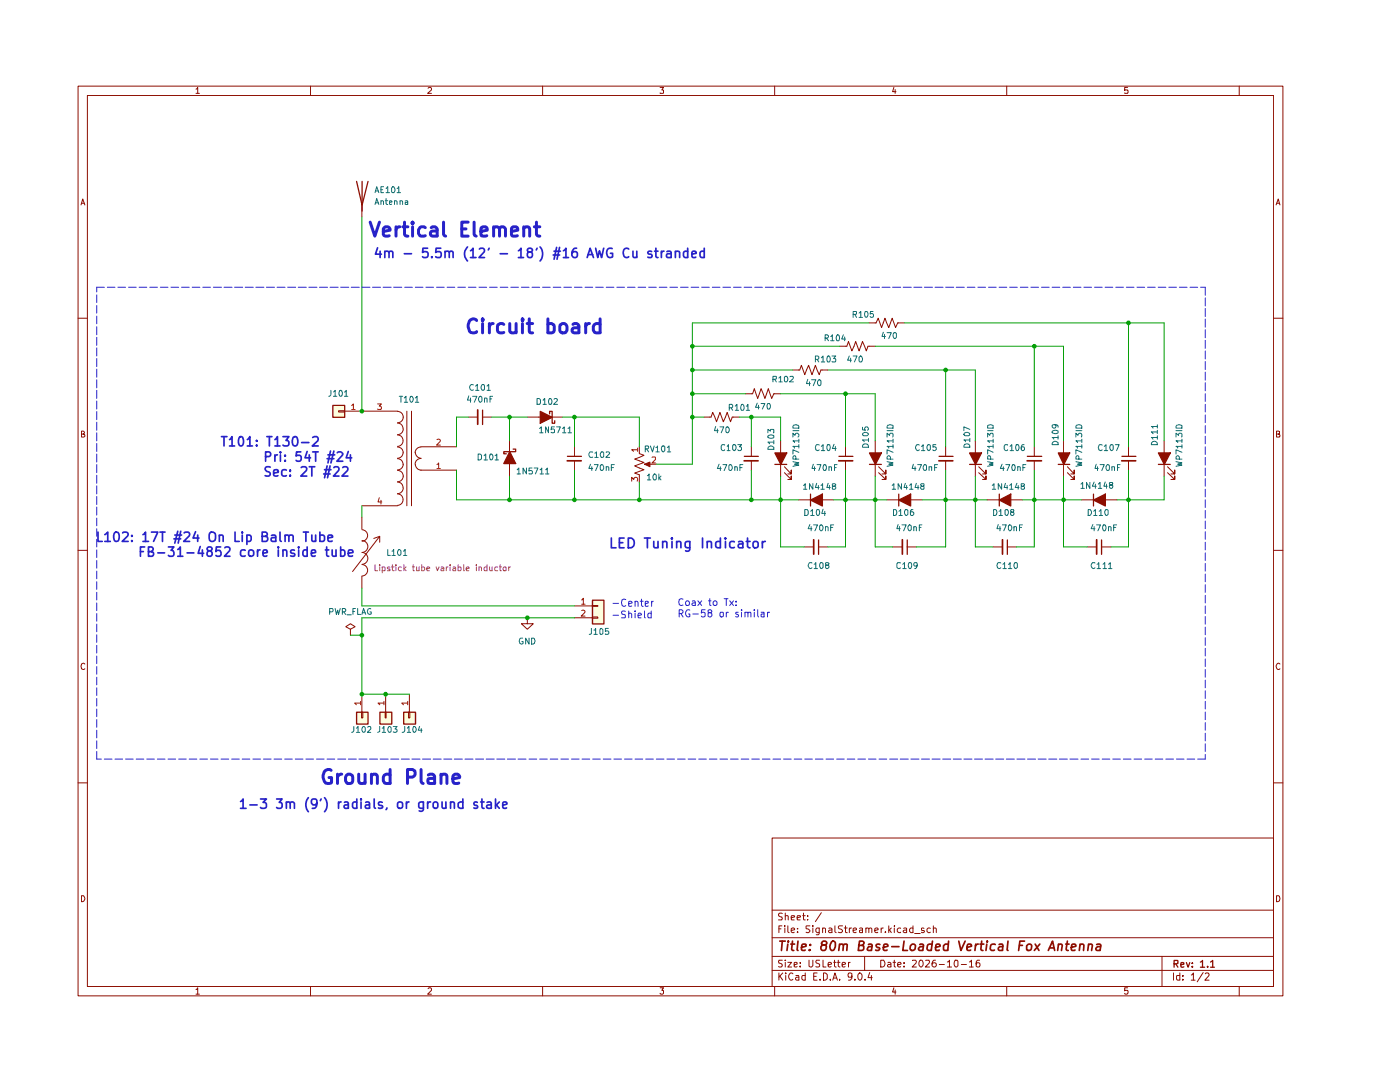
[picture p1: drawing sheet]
<svg xmlns="http://www.w3.org/2000/svg" width="279mm" height="216mm" viewBox="0 0 279 216" stroke-linecap="round" stroke-linejoin="round" font-family="sans-serif">
<g fill="none" stroke="#8d0e00" stroke-width=".2">
<path d="M15.6 17.2h240.4v181.5h-240.4zM17.4 19h236.8v177.8h-236.8zM39.1 17.8l.4-.4v1.2M39.1 18.6h.7M62 17.2v1.8M85.4 17.6l.2-.2h.3l.2 .2v.3l-.8 .7h.8M108.3 17.2v1.8M131.7 17.4h.7l-.3 .5 .3 .1v.5h-.7M154.6 17.2v1.8M178.4 17.4l-.3 .9h.7M178.6 17.9v.7M200.9 17.2v1.8"/>
<path d="M225 17.4h-.5v.6l.5-.1 .1 .2-.1 .5-.5-.1M247.3 17.2v1.8M16.2 40.9l.3-1.2 .4 1.2M16.3 40.6h.5M254.7 40.9l.4-1.2 .3 1.2M254.8 40.6h.6M15.6 63.5h1.8M254.2 63.5h1.8M16.3 86.6l.5-.1v-.4l-.5-.1v1.2h.5l.1-.3-.3-.3M254.8 86.6l.6-.1v-.4l-.6-.1v1.2h.6v-.3l-.2-.3M15.6 109.8h1.8M254.2 109.8h1.8"/>
<path d="M16.9 132.5l-.2-.2a.65 .65 0 0 0-.5 .7 .65 .65 0 0 0 .5 .6l.2-.2M255.4 132.5l-.2-.2a.65 .65 0 0 0-.5 .7 .65 .65 0 0 0 .5 .6l.2-.2M15.6 156.2h1.8M254.2 156.2h1.8M16.3 178.7h.4a.66 .66 0 0 1 .2 .8 .66 .66 0 0 1-.6 .4zM154.1 167.2h100.1v29.6h-100.1zM254.8 178.7h.4a.66 .66 0 0 1 .2 .8 .66 .66 0 0 1-.6 .4zM39.1 197.4l.4-.3v1.3M39.1 198.4h.7M62 196.8v1.9M85.4 197.3l.2-.2h.3l.2 .2v.3l-.8 .8h.8M108.3 196.8v1.9"/>
<path d="M131.7 197.1h.7l-.3 .5 .3 .1v.5l-.2 .2h-.3l-.2-.2M154.1 193.6h100.1M154.1 190.8h100.1M154.1 187.1h100.1M154.1 181.6h100.1M154.6 196.8v1.9M155.4 194.1v1.5M155.4 185.3h.5M155.6 194.7l.6 .9M156 184.7h-.6v1.4M156.1 191.6h-.7v.6a.49 .49 0 0 1 .6 .1 .49 .49 0 0 1 0 .6h-.6M156.1 182.3h-.7a.49 .49 0 0 0 .1 .5 .49 .49 0 0 0 .5 .2v.6h-.6"/>
<path d="M156.2 194.1l-.8 .9M156.6 184.7v.1M156.6 185.2v.9M156.7 191.6v.1M156.7 182.8l.5-.1 .1 .9M156.7 182.2v1.4M156.7 192v1M156.8 194.1v.2M156.8 194.6v1M157.2 192h.8l-.8 1h.8M157.2 184.7v1.2l.3 .2M157.9 185.7l.7-.2-.2-.3-.5 .1v.6l.3 .2 .3-.1"/>
<path d="M157.9 183.1l.7-.1-.1-.3h-.5l-.1 .2 .1 .7h.5M158.2 194.3a.55 .55 0 0 0-.7 0 .55 .55 0 0 0-.1 .7l.2 .3a.37 .37 0 0 0 .3 .3 .37 .37 0 0 0 .3-.2M158.5 192.5l.6-.1v-.3h-.6v.8h.6M158.8 194.6h.5l.1 1M159.1 183.1l.7-.1-.1-.3h-.5l-.1 .2 .1 .7h.5M159.2 185.9v.2M159.2 185.3h.1M159.4 195h-.4l-.3 .2 .3 .4 .4-.1M159.7 192.8v.2M159.7 192.1v.1M160.2 182.7h.5M160.4 182.2v1.2v.2h.3"/>
<path d="M160.7 194.6h-.5l-.2 .3v.4l.3 .3 .4-.1M160.7 194.1v1.5M161.2 183.5v.1M161.2 182.7v.2M161.5 191.6v1.2l.2 .2h.3l.2-.3v-1.1M161.6 184.7l-.7 .1v.5l.7 .4-.2 .4-.5-.1M162.2 184.7v.1M162.2 185.2v.9M162.4 194.8h.5M163.1 194.1h-.7v1.5h.7M163.5 185.2v1.1l-.2 .2h-.4M163.5 185.3l-.4-.1-.3 .2v.4l.3 .3 .4-.1"/>
<path d="M163.6 191.6h-.6l-.2 .3 .2 .3 .6 .2v.4l-.3 .2-.5-.1M163.7 195.4v.2M163.9 182.1l-1.2 1.8M164.2 185.3l.1-.1 .5 .1v.8M164.2 185.2v.9M164.3 191.6v1.4h.5M164.3 194.1h.4l.4 .4v.7l-.4 .4h-.4zM165.3 192.5l.6-.1v-.3l-.5-.1-.1 .2v.6l.1 .2 .5-.1M165.4 185.3l.4-.1 .2 .1v.8M165.7 195.4v.2M166 185.5l-.6 .3 .1 .3 .5-.1M166.2 195.6l.4-1.5 .5 1.5"/>
<path d="M166.4 192h.5M166.4 195.2h.6M166.5 191.6v1.2l.4 .2M166.6 184.7v1.2l.3 .2M167.1 192h.5M167.3 191.6v1.2l.3 .2M167.6 195.4v.2M168.1 192.5l.6-.1v-.3l-.5-.1-.1 .2v.6l.1 .2 .5-.1M168.1 184.7h-.6l-.2 .3 .1 .3 .5 .1 .2 .4-.2 .3-.6-.1M168.5 185.2h.6M168.7 184.7v1.3l.4 .1M169.3 192v1"/>
<path d="M169.5 185.2v.9M169.7 192l-.4 .3M169.9 185.2l-.4 .2M170 194.7l-.1 .3h-.6v-.8l.5-.1 .2 .2v.9l-.3 .4h-.4M170.3 185.7l.6-.2-.1-.3-.5 .1v.6l.2 .2 .4-.1M170.6 195.4v.2M171.5 194.1a.75 .75 0 0 1 .6 .8 .75 .75 0 0 1-.6 .7 .92 .92 0 0 1 0-1.5zM171.5 185.3h.6v.8M172.1 185.5l-.6 .2v.3h.6M172.6 190.8v2.8M172.6 195.4v.2M172.8 185.3l.2-.1 .4 .1v.8"/>
<path d="M172.8 185.2v.9M173.4 185.3l.3-.1 .3 .1v.8M173.6 194.1l-.4 1h.9M173.9 194.6v1M174.6 185.7l.7-.2-.2-.3-.5 .1v.6l.2 .2 .4-.1M175.8 191.6h.6a.76 .76 0 0 1 .2 .9 .76 .76 0 0 1-.8 .5zM175.9 185.2v.9M176.3 185.2l-.4 .2M176.7 185.9v.2M177.2 192.1l.3-.1 .3 .2v.8M177.4 184.7v1.4M177.5 185.6l.4 .5"/>
<path d="M177.8 192.4l-.7 .2 .2 .4 .5-.1M177.9 185.2l-.5 .5M178.2 192h.5M178.4 197.1l-.3 .9h.7M178.5 191.6v1.3l.2 .1M178.5 184.7v.1M178.5 185.2v.9M178.6 197.5v.9M179.2 192.5l.6-.1-.1-.4-.5 .2v.6l.2 .2 .3-.1M179.7 185.3a.45 .45 0 0 0-.6 .1v.4a.45 .45 0 0 0 .6 .2M180.3 185.3h.6v.8M180.4 192.8v.2"/>
<path d="M180.4 192.1v.1M180.9 185.5l-.6 .3v.1l.2 .2 .4-.1M182.1 191.7l.6-.1 .2 .3-.9 1.1h.9M182.2 185.3l-.4-.1-.3 .2v.4l.3 .3 .4-.1M182.2 184.7v1.4M182.5 186.3h1.1M183.6 191.7v-.1a.68 .68 0 0 1 .7 .6 .68 .68 0 0 1-.6 .8 .89 .89 0 0 1-.1-1.3zM184.4 185.3h-.5v.3l.5 .1 .1 .2-.3 .2-.3-.1M184.7 191.7l.7-.1 .1 .3-.8 1.1h.8M185.7 185.3l-.4-.1-.3 .2v.4l.3 .3 .4-.1M186.3 185.3l.1-.1 .5 .1v.8M186.3 184.7v1.4"/>
<path d="M186.7 191.6a.57 .57 0 0 0-.7 .6v.5l.2 .2 .4 .1 .3-.3v-.3l-.3-.3-.5 .1-.1 .2M187.5 192.4h1M189.1 191.9h.1l.3-.3v1.4M189.1 193h.8M190.6 191.6h.4l.2 .3v.8l-.3 .3a.78 .78 0 0 1-.6-.6 .78 .78 0 0 1 .3-.8zM191.9 192.4h1M193.5 191.9h.1l.3-.3v1.4M193.5 193h.7M195.5 191.6h-.4l-.3 .3v.9l.3 .2 .4-.1v-.7l-.4-.1-.3 .1v.2M200.9 196.8v1.9M225 197.1h-.5v.6l.5-.1 .1 .2-.1 .5-.4 .1-.1-.2M231.9 190.8v6"/>
<path d="M234.2 194.1v1.5M235.5 194.6h-.6l-.1 .3 .1 .6h.6M235.5 194.1v1.5M236.1 195.4v.2M236.1 194.6v.2M237.7 194.6l.5-.5v1.5M237.7 195.6h.8M240.1 194.1l-1.2 1.8M240.5 194.3l.2-.2h.3l.2 .1 .1 .4-.8 1h.8M247.3 196.8v1.9"/>
</g>
<path d="M234.3 192.3l.8-.1v-.5l-.8-.1v1.4M234.7 192.3l.4 .7M235.7 192.5l.6-.1v-.2h-.6v.7h.6M236.8 192.1l.3 .9 .3-.9M238 192.8v.2M238 192.2h.1M239.6 192l.4-.4v1.4M239.6 193h.8M241 192.8v.2M241.6 192l.4-.4v1.4M241.6 193h.8" fill="none" stroke="#8d0e00" stroke-width=".25"/>
<g fill="none" stroke="#8d0e00" stroke-width=".34">
<path d="M155.6 187.8h1.1M156.1 187.8l-.1 1.9M157.2 188.4l-.1 1.3M157.3 187.8v.2M157.8 188.4h.8M158.2 187.8l-.2 1.6 .1 .2 .3 .1M159.3 187.8l-.2 1.6 .2 .3M159.9 189.1l1-.3v-.3l-.6-.1-.3 .2v1h.7M161.6 189.5l.1 .1h-.2l.1-.1-.1 .2M161.7 188.5v.1M164.3 188.6l-.4-.4a.56 .56 0 0 1 .6-.4 .56 .56 0 0 1 .5 .4l-.2 .3a1.08 1.08 0 0 0-1 .4l.1 .6 .6 .2 .3-.2 .1-.6-.3-.3M165.9 188l.3-.2 .4 .2a1.32 1.32 0 0 1-.4 1.7h-.3a1.15 1.15 0 0 1 0-1.7z"/>
<path d="M167.6 188.6l.2-.2 .4 .1v1.2M167.6 188.4l-.2 1.3M168.3 188.6l.3-.2 .5 .1-.1 1.2M171.4 188.6h.8l.3-.5-.1-.1-.3-.2h-.6l-.2 1.9h.7l.3-.2 .1-.7-.4-.2M173.3 188.5h.7l-.1 1.2M174 188.8l-.6 .1-.3 .5 .2 .3 .6-.1M175.6 188.5a.48 .48 0 0 0-.8 .2 .6 .6 0 0 0 .7 .4l.1 .2-.2 .3h-.6M176.3 189.1l.9-.3-.1-.3h-.7l-.1 .9 .2 .3 .5-.1M178 188.9h1.4M180.4 187.8l-.2 1.9h.9M181.7 188.7l.4-.3 .4 .1 .2 .2-.2 .8-.3 .2-.4-.1-.2-.3zM183.6 188.5l.5-.1 .2 .2-.2 1.1"/>
<path d="M184.2 188.8l-.6 .1-.3 .3 .1 .4 .2 .1 .5-.1M186 188.5l-.5-.1-.4 .3v.8l.2 .2 .5-.1M186.1 187.8l-.3 1.9M186.7 189.1l.9-.3-.1-.3h-.6l-.2 .9 .2 .3 .6-.1M189.2 188.5a.65 .65 0 0 0-.9 .2v.8a.64 .64 0 0 0 .8 .1M189.3 187.8l-.2 1.9M191.3 187.8l.5 1.9 .8-1.9M193 189.1l.9-.3-.1-.3h-.7l-.1 .9 .2 .3 .5-.1M194.7 188.4l-.1 1.3M195.2 188.4l-.6 .3M195.6 188.4h.7M195.9 187.8l-.2 1.6 .1 .2 .4 .1"/>
<path d="M196.9 188.4l-.1 1.3M197 187.8v.2M198.6 188.5l-.5-.1-.4 .3v.8l.3 .2 .5-.1M199.4 188.5h.7v1.2M200.2 188.8l-.9 .3a.36 .36 0 0 0 .2 .6l.6-.1M201.2 187.8l-.2 1.6 .2 .3M203.5 188.6h.5M204.5 187.8h-1l-.2 1.9M204.9 188.7l.4-.3 .4 .1 .2 .2-.1 .6a.56 .56 0 0 1-.9 .2zM206.6 188.4l.7 1.3M207.5 188.4l-1.1 1.3M209.2 189.7l.9-1.9 .4 1.9"/>
<path d="M209.5 189.1h.8M211.2 188.6l.3-.2 .4 .1-.1 1.2M211.2 188.4l-.1 1.3M212.7 188.4h.7M213 187.8l-.2 1.6 .1 .2 .3 .1M213.8 189.1l.9-.3-.1-.3h-.6l-.2 .9 .2 .3 .5-.1M215.6 188.6l.2-.2 .4 .1v1.2M215.6 188.4l-.2 1.3M217.3 188.6l.2-.2 .4 .1-.1 1.2M217.3 188.4l-.2 1.3M218.9 188.5h.7l-.1 1.2M219.6 188.8l-.6 .1-.3 .3 .1 .4 .1 .1 .6-.1"/>
</g>
<g fill="#fdfec9">
<path d="M80.5 142.1h2.4v2.3h-2.4z"/>
<path d="M71.1 142.1h2.3v2.3h-2.3z"/>
<path d="M75.8 142.1h2.3v2.3h-2.3z"/>
<path d="M66.4 80.9h2.3v2.3h-2.3z"/>
<path d="M118.2 119.7h2.3v4.8h-2.3z"/>
</g>
<path d="M161.8 98.6v2.4" fill="none" stroke="#8d0e00" stroke-width=".25"/>
<path d="M161.8 99.8l2.3-1.2v2.4z" fill="#8d0e00"/>
<path d="M148.5 91.1h2.8M154.6 92.7h2.4M161.8 99.8l2.3-1.2v2.4z" fill="none" stroke="#8d0e00" stroke-width=".25"/>
<path d="M140.5 83.2h1.4l.3-.9 .8 1.9 .7-1.9 .7 1.9 .7-1.9 .7 1.9 .3-1h1.5M149.9 89.2v1.8M149.9 91.9v1.9M155.8 90.3v2.3M156.5 94.3l1.4 1.4v-.7v.7h-.7M156.5 93.1l1.4 1.5v-.8v.8h-.7M159.3 99.7h7.1" fill="none" stroke="#8d0e00" stroke-width=".2"/>
<path d="M148.5 91.9h2.8" fill="none" stroke="#8d0e00" stroke-width=".34"/>
<path d="M154.6 90.4h2.4l-1.2 2.3z" fill="#8d0e00"/>
<path d="M154.6 90.4h2.4l-1.2 2.3zM167.4 91.1h2.8M211.2 92.7h2.3" fill="none" stroke="#8d0e00" stroke-width=".25"/>
<path d="M155.8 88v2.3M155.8 92.6v2.4M168.7 89.2v1.8M168.7 91.9v1.9M212.3 90.3v2.3M213 94.3l1.4 1.4v-.7v.7h-.7M213 93.1l1.4 1.5v-.8v.8h-.7" fill="none" stroke="#8d0e00" stroke-width=".2"/>
<path d="M167.4 91.9h2.8" fill="none" stroke="#8d0e00" stroke-width=".34"/>
<path d="M211.2 90.4h2.3l-1.2 2.3z" fill="#8d0e00"/>
<path d="M211.2 90.4h2.3l-1.2 2.3zM218.2 98.6v2.4" fill="none" stroke="#8d0e00" stroke-width=".25"/>
<path d="M212.3 88v2.3M212.3 92.6v2.4" fill="none" stroke="#8d0e00" stroke-width=".2"/>
<path d="M218.2 99.8l2.4-1.2v2.4z" fill="#8d0e00"/>
<path d="M179.4 98.6v2.4M218.2 99.8l2.4-1.2v2.4z" fill="none" stroke="#8d0e00" stroke-width=".25"/>
<path d="M215.8 99.7h7.1" fill="none" stroke="#8d0e00" stroke-width=".2"/>
<path d="M179.4 99.8l2.3-1.2v2.4z" fill="#8d0e00"/>
<path d="M179.4 99.8l2.3-1.2v2.4zM187.4 91.1h2.8M193.5 92.7h2.4M205 91.1h2.9" fill="none" stroke="#8d0e00" stroke-width=".25"/>
<path d="M177 99.7h7.1M188.7 89.2v1.8M188.7 91.9v1.9M194.6 90.3v2.3M195.3 94.3l1.5 1.4v-.7v.7h-.7M195.3 93.1l1.5 1.5v-.8v.8h-.7M206.4 89.2v1.8M206.4 91.9v1.9" fill="none" stroke="#8d0e00" stroke-width=".2"/>
<path d="M187.4 91.9h2.8M205 91.9h2.9" fill="none" stroke="#8d0e00" stroke-width=".34"/>
<path d="M193.5 90.4h2.4l-1.2 2.3z" fill="#8d0e00"/>
<path d="M173.5 92.7h2.4M193.5 90.4h2.4l-1.2 2.3z" fill="none" stroke="#8d0e00" stroke-width=".25"/>
<path d="M174.7 90.3v2.3M175.3 94.3l1.5 1.4v-.7v.7h-.8M175.3 93.1l1.5 1.5v-.8v.8h-.8M194.6 88v2.3M194.6 92.6v2.4" fill="none" stroke="#8d0e00" stroke-width=".2"/>
<path d="M173.5 90.4h2.4l-1.2 2.3z" fill="#8d0e00"/>
<path d="M173.5 90.4h2.4l-1.2 2.3zM199.4 98.6v2.4" fill="none" stroke="#8d0e00" stroke-width=".25"/>
<path d="M174.7 88v2.3M174.7 92.6v2.4" fill="none" stroke="#8d0e00" stroke-width=".2"/>
<path d="M199.4 99.8l2.3-1.2v2.4z" fill="#8d0e00"/>
<path d="M71.2 36.2l1.1 4.7 1.1-4.7M72.3 36.2v5.9M66.4 80.9h2.4v2.4h-2.4zM96.3 81.8v2.9M102.4 89.6h.5v.5h-2.4v.5h.5M113.2 91.1h2.8M199.4 99.8l2.3-1.2v2.4zM223.9 91.1h2.8M71.2 142.1h2.2v2.4h-2.2zM75.8 142.1h2.4v2.4h-2.4zM80.6 142.1h2.3v2.4h-2.3z" fill="none" stroke="#8d0e00" stroke-width=".25"/>
<g fill="none" stroke="#8d0e00" stroke-width=".2">
<path d="M72.2 40.9v2.4M148.8 78.6h1.4l.3-1 .7 1.9 .7-1.9 .8 1.9 .6-1.9 .7 1.9 .4-.9h1.4M158.2 73.8h1.4l.3-.9 .7 1.9 .8-1.9 .7 1.9 .6-1.9 .8 1.9 .3-1h1.4M167.6 69.1h1.4l.3-.9 .7 1.8 .8-1.8 .6 1.8 .7-1.8 .8 1.8 .3-.9h1.5M67.6 82h1.1v.2h-1.1zM68.7 82h10.6M79.3 82.1a1.14 1.14 0 0 1 1.2 1.2M79.3 93.9a1.14 1.14 0 0 1 1.2 1.1M79.3 84.4a1.1 1.1 0 0 1 1.1 1.1M79.3 96.2a1.1 1.1 0 0 1 1.1 1.1M79.3 98.6a1.1 1.1 0 0 1 1.1 1.1M79.3 89.2a1.14 1.14 0 0 1 1.2 1.2"/>
<path d="M79.3 91.5a1.1 1.1 0 0 1 1.1 1.2M80.4 88a1.1 1.1 0 0 1-1.1 1.1M80.4 90.3a1.1 1.1 0 0 1-1.1 1.1M80.4 99.7a1.1 1.1 0 0 1-1.1 1.1M80.5 85.6a1.2 1.2 0 0 1-1.2 1.2 1.1 1.1 0 0 1 1.1 1.1M80.5 83.2a1.14 1.14 0 0 1-1.2 1.2M80.5 92.6a1.14 1.14 0 0 1-1.2 1.2M80.5 95a1.14 1.14 0 0 1-1.2 1.1M80.5 97.4a1.14 1.14 0 0 1-1.2 1.1M81.2 82v18.9M82.1 82v18.9M82.9 90.3a1.19 1.19 0 0 0 1.2 1.1"/>
<path d="M82.9 92.7a1.19 1.19 0 0 0 1.2 1.1M84 89.2a1.14 1.14 0 0 0-1.2 1.1M84 91.5a1.14 1.14 0 0 0-1.2 1.1M84 89.2h7.1M84 93.8h7.1M93.5 83.2h1.8M96.3 83.2h1.8M114.6 89.2v1.8M114.6 91.9v1.9M197 99.7h7M225.2 89.2v1.8M225.2 91.9v1.9"/>
<path d="M72.2 100.9h7.1M72.2 103.2v2.4M72.3 112.6a1.15 1.15 0 0 1 1.1 1.2 1.15 1.15 0 0 1-1.1 1.1l-.1 2.4M72.3 107.9a1.19 1.19 0 0 1 1.1 1.2 1.19 1.19 0 0 1-1.1 1.1M72.3 110.2a1.19 1.19 0 0 1 1.1 1.2 1.19 1.19 0 0 1-1.1 1.2M72.3 105.7a1.15 1.15 0 0 1 1.1 1.1 1.15 1.15 0 0 1-1.1 1.2M75.8 108.2v-1.2l-5.4 7M75.8 107l-1.2 .4M69.9 125.6l1-.5-1-.6-.9 .6 .9 .5v1.1M69.9 126.7h.1M72.2 138.5v3.6M77 138.5v3.6"/>
<path d="M81.7 138.5v3.6M72.1 142.1h.3v1.2h-.3zM76.9 142.1h.1v1.2h-.1zM81.5 142.1h.3v1.2h-.3z"/>
</g>
<path d="M95.3 81.8v2.9M113.2 91.9h2.8M223.9 91.9h2.8" fill="none" stroke="#8d0e00" stroke-width=".34"/>
<g fill="none" stroke="#af1500" stroke-width=".2">
<path d="M70.2 80.9l.3-.3v1.1M70.2 81.7h.7M75.4 80.6h.7l-.4 .4 .3 .1v.6l-.6-.1M75.7 99.3l-.3 .9h.8M76 99.8v.8M87.2 87.7l.4-.1 .3 .4-.8 .8h.8M87.2 92.7l.3-.3v1.1M87.2 93.5h.7M72 140v.6M76.6 140v.6M81.4 140v.6M72 140.3h-1.2l.3 .3"/>
<path d="M76.6 140.3h-1.2l.4 .3M81.4 140.3h-1.2l.3 .3"/>
</g>
<path d="M101.7 90.1l1.2 2.4h-2.4z" fill="#8d0e00"/>
<path d="M101.7 90.1l1.2 2.4h-2.4zM109.7 82.6v-.5h.5v2.4h.5v-.6" fill="none" stroke="#8d0e00" stroke-width=".25"/>
<path d="M101.7 88v7M105.2 123.3v1.2h1.2l-1.2 1.1-1.1-1.1h1.1M105.2 123.3h.1" fill="none" stroke="#8d0e00" stroke-width=".2"/>
<path d="M107.8 82.1l2.4 1.2-2.4 1.2z" fill="#8d0e00"/>
<path d="M107.8 82.1l2.4 1.2-2.4 1.2zM118.2 119.8h2.3v4.7h-2.3z" fill="none" stroke="#8d0e00" stroke-width=".25"/>
<path d="M105.2 83.2h7.1M127.6 90.3v.2l.9 .3-1.8 .8 1.8 .7-1.8 .7 1.8 .7-1.8 .7 .9 .3v.3M114.6 120.9h3.6M114.6 123.3h3.6M118.2 120.8h1.1v.2h-1.1zM118.2 123.1h1.1v.3h-1.1z" fill="none" stroke="#8d0e00" stroke-width=".2"/>
<path d="M116.1 119.7l.3-.3v1.2M116.1 121.8h.4l.3 .3-.8 .8h.8M116.1 120.6h.7" fill="none" stroke="#af1500" stroke-width=".2"/>
<path d="M128.6 92.6l1.1-.4v.9z" fill="#8d0e00"/>
<g fill="none" stroke="#8d0e00" stroke-width=".2">
<path d="M173.5 64.4h1.3l.5-.9 .6 1.9 .7-1.9 .8 1.9 .7-1.9 .6 1.9 .5-1h1.3M127.6 89.2v1.1M127.6 95v1.2M128.6 92.6l1.1-.4v.9zM128.9 92.6h2.2M232.3 90.3v2.3M233 94.3l1.4 1.4v-.7v.7h-.7M233 93.1l1.4 1.5v-.8v.8h-.7M160.5 109.1h1.9M163.3 109.1h1.9M178.1 109.1h2M181 109.1h1.9"/>
<path d="M217 109.1h1.9M219.8 109.1h1.9"/>
</g>
<path d="M126.1 96v-.8l.4 .5 .1-.4 .1-.1 .5 .1v.7M127.3 89.7h-1.2l.3 .4M127.3 89.4v.7M130.1 91.3h.7v.4l-.7 .7h.7" fill="none" stroke="#af1500" stroke-width=".2"/>
<path d="M231.2 92.7h2.4M163.4 107.7v2.9M181.1 107.7v2.9M219.8 107.7v2.9" fill="none" stroke="#8d0e00" stroke-width=".25"/>
<path d="M162.4 107.7v2.9M180.1 107.7v2.9M218.9 107.7v2.9" fill="none" stroke="#8d0e00" stroke-width=".34"/>
<path d="M231.2 90.4h2.4l-1.2 2.3z" fill="#8d0e00"/>
<path d="M231.2 90.4h2.4l-1.2 2.3zM201 107.7v2.9" fill="none" stroke="#8d0e00" stroke-width=".25"/>
<path d="M232.3 88v2.3M232.3 92.6v2.4M198.2 109.1h1.9M201 109.1h1.9" fill="none" stroke="#8d0e00" stroke-width=".2"/>
<path d="M200.1 107.7v2.9" fill="none" stroke="#8d0e00" stroke-width=".34"/>
<g fill="none" stroke="#019d04" stroke-width=".2">
<path d="M72.2 43.3v38.7M138.2 78.6h10.6M138.2 73.8h20M138.2 69.1h29.4M155.8 78.6h18.9v9.4M165.2 73.8h29.4v14.2M168.7 78.6v10.6M173.5 64.4h-35.3v28.2h-7.1M174.7 69.1h37.6v18.9M180.5 64.4h51.8v23.6M188.7 73.8v15.4M206.4 69.1v20.1"/>
<path d="M225.2 64.4v24.8M91.1 93.8v5.9h68.2M93.5 83.2h-2.4v6M98.1 83.2h7.1M101.7 83.2v4.8M101.7 95v4.7M112.3 83.2h15.3v6M114.6 83.2v6M114.6 93.8v5.9M127.6 96.2v3.5M138.2 83.2h2.3M147.6 83.2h8.2v4.8"/>
<path d="M149.9 83.2v6M149.9 93.8v5.9M155.8 95v14.1h4.7M166.4 99.7h10.6M168.7 93.8v15.3h-3.5M174.7 95v14.1h3.4M184.1 99.7h12.9M188.7 93.8v15.3h-5.8M194.6 95v14.1h3.6M204 99.7h11.8M206.4 93.8v15.3h-3.5M212.3 95v14.1h4.7"/>
<path d="M225.2 93.8v15.3h-3.5M232.3 95v4.7h-9.4M72.2 117.3v3.6h42.4M72.2 100.9v2.3M69.9 126.7h2.3M114.6 123.3h-42.4v15.2h9.5"/>
</g>
<g fill="none" stroke="#2722c9" stroke-width=".2">
<path d="M19.3 58.8v1.6M20.8 57.3h-1.5v1M21.4 57.3h1.5M23.5 57.3h1.6M25.7 57.3h1.5M27.8 57.3h1.5M29.9 57.3h1.5M32 57.3h1.5M34.1 57.3h1.5M36.2 57.3h1.6M38.4 57.3h1.5M40.5 57.3h1.5"/>
<path d="M42.6 57.3h1.6M44.7 57.3h1.6M46.8 57.3h1.6M48.9 57.3h1.6M51.1 57.3h1.6M53.2 57.3h1.6M55.3 57.3h1.6M57.4 57.3h1.6M59.5 57.3h1.6M61.6 57.3h1.6M63.8 57.3h1.6M65.9 57.3h1.6"/>
<path d="M68 57.3h1.6M70.1 57.3h1.6M72.2 57.3h1.6M74.3 57.3h1.6M76.5 57.3h1.6M78.6 57.3h1.6M80.8 57.3h1.5M82.9 57.3h1.5M85 57.3h1.5M87.1 57.3h1.5M89.2 57.3h1.6M91.4 57.3h1.5"/>
<path d="M93.5 57.3h1.5M95.6 57.3h1.5M97.7 57.3h1.5M99.8 57.3h1.5M101.9 57.3h1.6M104.1 57.3h1.5M106.2 57.3h1.5M108.3 57.3h1.5M110.4 57.3h1.5M112.5 57.3h1.5M114.6 57.3h1.6M116.8 57.3h1.5"/>
<path d="M118.9 57.3h1.5M121 57.3h1.5M123.1 57.3h1.5M125.2 57.3h1.5M127.3 57.3h1.6M129.5 57.3h1.5M131.6 57.3h1.5M133.7 57.3h1.5M135.8 57.3h1.5M137.9 57.3h1.5M140 57.3h1.6M142.2 57.3h1.5"/>
<path d="M144.3 57.3h1.5M146.4 57.3h1.5M148.5 57.3h1.5M150.6 57.3h1.5M152.7 57.3h1.6M154.9 57.3h1.6M157 57.3h1.6M159.1 57.3h1.6M161.2 57.3h1.6M163.3 57.3h1.6M165.4 57.3h1.6M167.6 57.3h1.6"/>
<path d="M169.7 57.3h1.6M171.8 57.3h1.6M173.9 57.3h1.6M176 57.3h1.6M178.1 57.3h1.6M180.3 57.3h1.6M182.4 57.3h1.6M184.5 57.3h1.6M186.6 57.3h1.6M188.7 57.3h1.6M190.8 57.3h1.6M193 57.3h1.6"/>
<path d="M195.2 57.3h1.5M197.3 57.3h1.5M199.4 57.3h1.5M201.5 57.3h1.5M203.6 57.3h1.5M205.7 57.3h1.6M207.9 57.3h1.5M210 57.3h1.5M212.1 57.3h1.5M214.2 57.3h1.5M216.3 57.3h1.5M218.4 57.3h1.6"/>
<path d="M220.6 57.3h1.5M222.7 57.3h1.5M224.8 57.3h1.5M226.9 57.3h1.5M229 57.3h1.5M231.1 57.3h1.6M233.3 57.3h1.5M235.4 57.3h1.5M237.5 57.3h1.5M239.6 57.3h.9v1.6M240.5 59.4v1.6M19.3 61v1.5"/>
<path d="M19.3 63.1v1.5M19.3 65.2v1.6M19.3 67.3v1.6M19.3 69.4v1.6M19.3 71.5v1.7M19.3 73.7v1.6M19.3 75.8v1.6M19.3 77.9v1.6M240.5 61.6v1.6M240.5 63.7v1.6M240.5 65.8v1.6M240.5 67.9v1.6"/>
<path d="M240.5 70v1.6M240.5 72.1v1.6M240.5 74.3v1.6M240.5 76.4v1.6M240.5 78.6v1.5M19.3 80v1.6M19.3 82.1v1.6M19.3 84.2v1.7M19.3 86.4v1.6M19.3 88.5v1.6M19.3 90.6v1.6M19.3 92.7v1.6"/>
<path d="M19.3 94.8v1.6M19.3 96.9v1.7M19.3 99.1v1.6M240.5 80.7v1.5M240.5 82.8v1.5M240.5 84.9v1.5M240.5 87v1.6M240.5 89.2v1.5M240.5 91.3v1.5M240.5 93.4v1.5M240.5 95.5v1.5M240.5 97.6v1.5"/>
<path d="M240.5 99.7v1.6M19.3 101.2v1.6M19.3 103.4v1.5M19.3 105.5v1.5M19.3 107.6v1.5M19.3 109.7v1.6M19.3 111.8v1.6M19.3 114v1.5M19.3 116.1v1.5M19.3 118.2v1.5M124.9 119.6l-.4-.1a.77 .77 0 0 0-.5 .8 .77 .77 0 0 0 .6 .7l.3-.2M126.7 120v1"/>
<path d="M127.8 120h.6M128 119.5v1.2l.2 .3h.2M130 120v1M130.4 120l-.4 .1v.2M136.3 119.5h-.4l-.3 .1-.1 .5 .1 .5 .3 .2 .4-.1M138.2 120h.5l.1 .8M139.3 119.9l.7 .9M140 119.9l-.7 .9M141.4 119.9h.5M141.6 119.5v1.2l.3 .1M144.5 119.5h.8M144.9 119.5v1.3"/>
<path d="M145.6 119.9l.8 .9M146.4 119.9l-.8 .9M146.9 120v.1M240.5 101.9v1.5M240.5 104v1.5M240.5 106.1v1.5M240.5 108.2v1.5M240.5 110.3v1.5M240.5 112.4v1.6M240.5 114.6v1.5M240.5 116.7v1.5M240.5 118.8v1.5"/>
<path d="M19.3 120.3v1.5M19.3 122.4v1.6M19.3 124.5v1.6M19.3 126.7v1.5M19.3 128.8v1.5M19.3 130.9v1.5M19.3 133v1.5M19.3 135.1v1.6M19.3 137.2v1.6M19.3 139.4v1.5M122.3 122.8h1.1M122.3 120.4h1.1"/>
<path d="M124.8 122l-.5-.1-.3 .3 .1 .3 .7 .3v.4l-.8 .1M125.5 122.5v-.1a.36 .36 0 0 1 .6 .2v.7M125.5 120.5l.7-.2-.1-.2h-.6v.8h.6M125.5 121.9v1.4M126.7 121.9v.1M126.7 120.1a.36 .36 0 0 1 .6 .1v.8M126.7 122.3v1M127.3 122.9l.7-.2-.1-.3-.4-.1-.2 .3 .1 .7h.5M128.6 121.9v1.2l.2 .2M128.8 120.5l.6-.2v-.2h-.6v.8h.6M130 121.9v1.4h-.6v-.9h.6M135.6 122.4h.5l.2-.2v-.3l-.2-.2h-.5v1.4"/>
<path d="M135.9 122.4l.4 .7M136.8 120.1l.3-.2h.2l.3 .2-.1 .6h-.6zM137.7 121.8a.66 .66 0 0 0-.9 .6 .66 .66 0 0 0 .9 .6v-.5h-.3M138.3 122.5h1.1M138.8 120.2l-.7 .3 .2 .3 .5-.1M140.7 121.7h-.7v.6l.1-.1 .5 .1 .1 .6-.2 .2h-.4l-.1-.2M141.6 122.3l-.3-.1v-.4l.5-.1 .3 .2-.1 .3-.7 .2v.5l.3 .2h.2l.3-.2v-.4l-.3-.2M142.3 120.1l.3-.2h.2l.3 .2-.1 .6h-.6zM143.8 122.2l.6 .1v.6l-.3 .2-.3-.1-.1-.1zM144.9 122.2v.9M145.4 122.2h-.3l-.2 .2M146.9 120.7v.1"/>
<path d="M147.3 122.2h-.4l-.1 .1 .5 .4v.3h-.5M148 121.7v.1M148 122.2v.9M148.7 122.3l.5-.1 .1 .9M148.7 122.2v.9M149.3 122.3l.1-.1h.4l.1 .9M150.5 121.7v.1M150.5 122.2v.9M151.2 121.7v1.2l.2 .2M151.9 122.2h.6v.9M152.5 122.5l-.6 .1v.4h.6M153.2 122.2v.9"/>
<path d="M153.6 122.2h-.3l-.1 .2M240.5 120.9v1.5M240.5 123v1.5M240.5 125.1v1.6M240.5 127.3v1.5M240.5 129.4v1.5M240.5 131.5v1.5M240.5 133.6v1.5M240.5 135.7v1.5M240.5 137.8v1.6M240.5 140v1.5M19.3 149.9v1.6h.9"/>
<path d="M19.3 141.5v1.5M19.3 143.6v1.5M19.3 145.7v1.5M19.3 147.8v1.6M20.8 151.5h1.6M22.9 151.5h1.6M25.1 151.5h1.5M27.2 151.5h1.5M29.3 151.5h1.5M31.4 151.5h1.5M33.5 151.5h1.6M35.6 151.5h1.6"/>
<path d="M37.8 151.5h1.5M39.9 151.5h1.5M42 151.5h1.5M44.1 151.5h1.5M46.2 151.5h1.6M48.3 151.5h1.6M50.5 151.5h1.5M52.6 151.5h1.5M54.7 151.5h1.5M56.8 151.5h1.5M58.9 151.5h1.6M61 151.5h1.6"/>
<path d="M63.2 151.5h1.5M65.3 151.5h1.5M67.4 151.5h1.6M69.5 151.5h1.6M71.6 151.5h1.6M73.7 151.5h1.7M75.9 151.5h1.6M78 151.5h1.6M80.1 151.5h1.6M82.2 151.5h1.6M84.3 151.5h1.6M86.4 151.5h1.7"/>
<path d="M88.6 151.5h1.6M90.7 151.5h1.6M92.8 151.5h1.6M94.9 151.5h1.6M97 151.5h1.6M99.1 151.5h1.7M101.3 151.5h1.6M103.4 151.5h1.6M105.6 151.5h1.5M107.7 151.5h1.5M109.8 151.5h1.5M111.9 151.5h1.6"/>
<path d="M114 151.5h1.6M116.2 151.5h1.5M118.3 151.5h1.5M120.4 151.5h1.5M122.5 151.5h1.5M124.6 151.5h1.6M126.7 151.5h1.6M128.9 151.5h1.5M131 151.5h1.5M133.1 151.5h1.5M135.2 151.5h1.5M137.3 151.5h1.6"/>
<path d="M139.4 151.5h1.6M141.6 151.5h1.5M143.7 151.5h1.5M145.8 151.5h1.5M147.9 151.5h1.5M150 151.5h1.6M152.1 151.5h1.6M154.3 151.5h1.5M156.4 151.5h1.5M158.5 151.5h1.5M160.6 151.5h1.5M162.7 151.5h1.6"/>
<path d="M164.8 151.5h1.6M167 151.5h1.5M169.1 151.5h1.5M171.2 151.5h1.5M173.3 151.5h1.5M175.4 151.5h1.6M177.5 151.5h1.7M179.7 151.5h1.6M181.8 151.5h1.6M183.9 151.5h1.6M186 151.5h1.6M188.1 151.5h1.6"/>
<path d="M190.2 151.5h1.7M192.4 151.5h1.6M194.5 151.5h1.6M196.6 151.5h1.6M198.7 151.5h1.6M200.8 151.5h1.6M202.9 151.5h1.7M205.1 151.5h1.6M207.2 151.5h1.6M209.3 151.5h1.6M211.4 151.5h1.6M213.5 151.5h1.6"/>
<path d="M215.7 151.5h1.6M217.8 151.5h1.6M220 151.5h1.5M222.1 151.5h1.5M224.2 151.5h1.5M226.3 151.5h1.5M228.4 151.5h1.6M230.5 151.5h1.6M232.7 151.5h1.5M234.8 151.5h1.5M236.9 151.5h1.5M240.5 142.1v1.5"/>
<path d="M240.5 144.2v1.5M240.5 146.3v1.5M240.5 148.4v1.5M240.5 150.5v1h-1.5"/>
</g>
<g fill="none" stroke="#2722c9" stroke-width=".34">
<path d="M75.4 49.4l-.5 1.3h1.2M75.9 50.1v1.3M76.8 50.3a.51 .51 0 0 1 .8 .1v1M76.8 50.1v1.3M77.6 50.4l.3-.3 .4 .1 .1 1.2M80.7 50.6h1.4M85.3 49.5h-.9l-.1 .9 .3-.2 .7 .1 .1 .2-.1 .7-.3 .2h-.4l-.3-.2M86.2 51.2v.2M88 49.5h-1v.9l.3-.2 .6 .1 .2 .2-.1 .7-.3 .2-.7-.2M88.8 50.3l.1-.1a.48 .48 0 0 1 .8 .2v1M88.8 50.1v1.3M89.7 50.4l.2-.3 .4 .1 .1 1.2"/>
<path d="M93.3 49.3a1.92 1.92 0 0 0 0 2.8M93.9 50l.5-.5v1.9M93.9 51.4h1.1M95.7 49.7l.2-.2h.5l.2 .2 .1 .3-1.1 1.4h1.1M97.6 49.5l-.1 .4M99.8 50.6h1.5M103.5 50l.5-.5v1.9M103.5 51.4h1M105.6 50.3l-.4-.3 .1-.3 .3-.2 .5 .1 .2 .3-.1 .2-.6 .2a.57 .57 0 0 0-.3 .8 .57 .57 0 0 0 .8 .2l.1-.1a.6 .6 0 0 0-.3-.9M107.2 49.5l-.2 .4M107.8 49.3a2.14 2.14 0 0 1 0 2.8M110.4 50.9h1.3"/>
<path d="M110.6 50.1h1.2M111.1 49.4l-.5 2.3M111.7 49.4l-.5 2.3M112.4 50l.5-.5v1.9M112.4 51.4h1.1M115.1 49.5a.8 .8 0 0 0-1 .8v.7a.56 .56 0 0 0 .6 .4 .56 .56 0 0 0 .5-.4v-.5l-.1-.2a.65 .65 0 0 0-1 .2M117.2 51.4l.6-1.9 .6 1.9M117.3 50.8h1M118.9 49.5l.4 1.9 .3-1.4 .5 1.4 .4-1.9M122.2 49.6a.84 .84 0 0 0-1 .3 .84 .84 0 0 0 0 1 .66 .66 0 0 0 1.1 .3v-.7h-.5M125.5 49.7a.71 .71 0 0 0-.9 0 .71 .71 0 0 0-.2 .8 .68 .68 0 0 0 .3 .8 .68 .68 0 0 0 .8-.1M126.3 50.1l.1 1.2 .4 .1 .3-.2"/>
<path d="M127.1 50.1v1.3M130 50.2l-.5-.1-.2 .3 .1 .2 .5 .1a.35 .35 0 0 1 .2 .4 .35 .35 0 0 1-.2 .3l-.6-.1M130.6 50.1h.7M130.9 49.5v1.6l.1 .2 .3 .1M132 50.1v1.3M132.5 50.1l-.3 .1-.2 .3M133.1 50.2h.8v1.2M133.9 50.5l-.6 .1-.3 .3 .1 .4 .2 .1 .6-.1M134.8 50.3a.51 .51 0 0 1 .8 .1v1M134.8 50.1v1.3M137.2 50.2l-.5-.1-.2 .2a.92 .92 0 0 0 .1 1h.6M137.2 49.5v1.9"/>
<path d="M138.1 50.7l.8-.2v-.3l-.6-.1-.2 .3 .1 .9h.7M140.5 50.2l-.5-.1-.2 .2a.92 .92 0 0 0 .1 1h.6M140.5 49.5v1.9M44.2 87.1h1.1M44.7 87.1v1.9M45.8 87.7l.5-.6v1.9M45.8 89h1M47.8 87.3l.4-.2a1.21 1.21 0 0 1 0 1.9l-.4-.1-.1-.3-.1-.7zM49.4 87.7l.5-.6v1.9M49.4 89h1M51.2 88.8v.2M51.2 87.9v.2"/>
<path d="M53 91.1l.8-.1 .2-.2-.1-.5-.2-.1h-.7v1.8M53.3 87.1h1M53.8 87.1v1.9M53.9 93.2l-.6-.1-.4 .4a.78 .78 0 0 0 .9 .7l.1 .3-.1 .4h-.9M54.6 94.4l.9-.2v-.4h-.8l-.1 .9a.6 .6 0 0 0 .9 .2M54.9 87.7l.5-.6v1.9M54.9 89h1M54.9 90.8v1.2M55.4 90.8h-.4l-.1 .3M56 90.2v.1M56 90.8v1.2M56.5 87.1h1.2l-.6 .8 .4 .1 .2 .2v.4l-.2 .3a.92 .92 0 0 1-1-.1"/>
<path d="M56.9 91.9v.1M56.9 90.8v.2M57.1 93.8h-.7a.87 .87 0 0 0 0 1.1h.7M57.9 94.8v.2M57.9 93.8v.3M58.5 87.3l.5-.2a1.21 1.21 0 0 1 0 1.9l-.4-.1-.2-.3-.1-.7zM60 90.2h-.8l-.1 .8 .3-.2 .5 .1 .2 .3-.1 .7-.2 .1h-.4l-.3-.1M60.1 93.3l.3-.2h.5l.2 .2 .1 .3-.1 .3-1.1 1.1h1.2M60.2 88.3h1.4M61.3 90.1l-.4 1.3h1.1M61.7 90.8v1.2M61.7 93.1h1.1"/>
<path d="M62.2 93.1v1.9M62.4 87.3l.8-.2 .2 .2 .1 .4-.1 .3-1.1 1h1.2M62.4 90.2h1.1M63 90.2v1.8M64.6 94.6h1.3M64.8 93.7h1.2M65.3 91.5h1.3M65.3 93l-.5 2.3M65.4 90.8h1.4M65.9 93l-.5 2.3M66 90l-.6 2.4M66.6 93.3l.3-.2h.4l.3 .2v.3l-1.1 1.4h1.1"/>
<path d="M66.6 90l-.6 2.4M67.3 90.3h.1a.72 .72 0 0 1 1 .2l-.2 .4-1 1.1h1.2M68.4 93.3l.3-.2h.4l.2 .2 .1 .3-.1 .3-1.1 1.1h1.2M69.5 90.1l-.4 1.3h1.1M69.9 90.8v1.2M19.6 106.2v1.8h.8M20.9 106.7l.6-.5v1.8M20.9 108h1.1M22.9 106.3l.4-.1a1.07 1.07 0 0 1 0 1.8l-.4-.1-.1-.2-.1-.9zM24.5 106.3l.2-.1h.4l.4 .1 .1 .4-.1 .2-1.1 1.1h1.2M26.3 107.9v.1M26.3 106.8v.2"/>
<path d="M28 110.1h.6M28.5 106.7l.5-.5v1.8M28.5 108h1.1M28.9 109.1h-.9v1.9M29.6 110.1h.6l.3-.3 .1-.3-.2-.3-.8-.1v1.9h.7l.3-.3a.46 .46 0 0 0-.4-.6M30.2 106.2h1.3l-.9 1.8M31.5 110.3h1.4M31.9 106.2h1M32.4 106.2v1.8M33.6 109.1h1.1l-.6 .7h.3a.72 .72 0 0 1 .2 1l-.2 .2h-.5l-.3-.2M34.7 107.5h1.4M34.9 106.8h1.3"/>
<path d="M35.5 109.6l.5-.5v1.9M35.5 106l-.6 2.4M35.5 111h1M36.1 106l-.5 2.4M36.7 106.3l.8-.1 .3 .1v.4v.2l-1.1 1.1h1.1M37.3 110.3h1.4M39 106.1l-.5 1.3h1.2M39.5 106.8v1.2M40 109.1l-.5 1.3h1.1M40.4 109.7v1.3M41.7 109.9l-.4-.3 .4-.5 .5 .2 .1 .3-.1 .2a.72 .72 0 0 0-.9 .9l.4 .3 .5-.2a.65 .65 0 0 0-.2-.9M41.8 106.4a.66 .66 0 0 1 .7-.2 .66 .66 0 0 1 .5 .6l-.1 1a.7 .7 0 0 1-1.1 0z"/>
<path d="M43.8 106.9l.2-.1h.4l.1 1.2M43.8 106.8v1.2M44 109.1h-.8l-.1 1 .2-.3h.5a.72 .72 0 0 1 .2 1l-.2 .2h-.5l-.2-.2M44.9 109.3l.2-.2h.5l.2 .2 .1 .3-1.1 1.4h1.1M46.9 106.2v1.8h.9M48.3 106.2v.1M48.3 106.8v1.2M48.9 109.8h-.7a.87 .87 0 0 0 0 1.1h.7M49.3 106.8h.5l.3 .3-.1 .8-.2 .1-.5-.1M49.3 106.8v1.8M49.7 109.9l.3-.2 .5 .2v.9l-.3 .2-.5-.2zM51.4 109.7v1.3"/>
<path d="M51.9 109.7l-.3 .1-.2 .4M52.3 107l.9-.1 .1-.2v-.4l-.3-.1h-.7v1.8h.8l.2-.1 .1-.5-.4-.4M52.5 110.4l.8-.2v-.4l-.6-.1-.2 .4 .1 .8h.7M54.2 106.8h.7l.1 1.2M55 107.2l-.8 .2-.1 .1 .1 .4h.8M55.5 109.1v.2M55.5 109.7v1.3M55.9 106.2v1.6l.2 .2M56.5 109.9l.2-.2 .4 .1 .1 1.2M56.5 109.7v1.3M56.9 106.9l.2-.1h.5l.1 1.2M56.9 106.8v1.2"/>
<path d="M57.7 107l.2-.2h.5l.1 1.2M58.8 109.8a.47 .47 0 0 0-.8 .4l.1 .1 .5 .1 .2 .3-.2 .3-.6-.1M59.6 109.1v.2M59.6 109.7v1.3M60.5 106.2h1.1M61 106.2v1.8M61.3 109.8h-.7a.87 .87 0 0 0 0 1.1h.7M61.3 109.1v1.9M62.1 110.4l.9-.2-.1-.4-.5-.1-.3 .4 .1 .8h.7M62.2 106.8l.1 1.1 .4 .1 .3-.1M63 106.8v1.2M63.8 106.8a.6 .6 0 0 1 1 .3l-.1 .8a.64 .64 0 0 1-.9 0"/>
<path d="M63.8 106.2v1.8M64.9 109.7h.7M65.2 109.1v1.6l.1 .2 .3 .1M65.4 107.4l1-.2-.1-.4h-.6l-.3 .2 .1 .9h.8M66.3 109.7l.1 1.2 .4 .1 .3-.2M67.1 109.7v1.3M68 109.8h.7a.87 .87 0 0 1 0 1.1h-.7M68 109.1v1.9M69.5 110.4l.9-.2v-.4l-.6-.1-.3 .4 .1 .8h.8M122 107.4v1.9h.9M123.6 108.3h.7M124.5 107.4h-.9v1.9h.9"/>
<path d="M125.4 107.4a.99 .99 0 0 1 1.2 .9 .99 .99 0 0 1-1.2 1zM128.6 107.4h1.2M129.2 107.4v1.9M130.5 108l.1 1.2 .5 .1 .2-.2M131.3 108v1.3M132.2 108.2l.1-.1a.48 .48 0 0 1 .8 .2v1M132.2 108v1.3M134.1 107.4h-.2l.2 .1v-.1v.1M134.1 108v1.3M135 108.2l.3-.2 .5 .1 .1 1.2M135 108v1.3M137.7 108v1.6l-.4 .4-.5-.1"/>
<path d="M137.7 108.1l-.5-.1-.5 .4v.6l.2 .2h.8M140.2 107.4v1.9M141.1 108.2l.3-.2 .5 .1 .1 1.2M141.1 108v1.3M143.8 108.1l-.5-.1-.5 .4v.6l.2 .2h.8M143.8 107.4v1.9M144.8 107.4h-.2l.2 .1v-.1v.1M144.8 108v1.3M146.6 108.1l-.6-.1-.4 .4v.6l.2 .2h.8M147.4 108.1h.8l.1 1.2M148.3 108.5h-.7a.45 .45 0 0 0-.2 .7h.9M148.9 108h.8"/>
<path d="M149.2 107.4v1.7l.5 .2M150.4 108.2l.2-.2 .6 .2 .1 .8-.2 .2-.5 .1-.2-.2zM152.1 108v1.3M152.7 108l-.5 .2-.1 .2M48 159.9l.5-.5v1.9M52 159.4h1.2l-.7 .7a.52 .52 0 0 1 .7 .3l-.1 .7a.87 .87 0 0 1-1.1 0M55.2 159.4h1.1l-.6 .7 .4 .1 .2 .2-.1 .7-.2 .2h-.5l-.3-.2M61.6 159.2a2.14 2.14 0 0 0 0 2.8M64.1 159.4l-.2 .4M64.8 159.2a2.14 2.14 0 0 1 0 2.8M71.2 159.4v1.9M72.1 159.4v.2"/>
<path d="M74.7 159.4v1.6l.2 .3M92.4 159.4v1.9M96.2 159.4v1.6l.1 .2 .3 .1M98.9 159.4v1.9M48 161.3h1.1M49.9 160.6h1.4M57.1 160.2l.3-.2 .4 .1 .1 1.2M57.1 160v1.3M57.9 160.3l.1-.2a.52 .52 0 0 1 .8 .2v1M63.2 160.2l-.3 .4h-.4a.72 .72 0 0 1-.3-1l.3-.2h.4a1.23 1.23 0 0 1-.2 1.9h-.4M67.6 160v1.3M68.1 160l-.4 .1-.1 .3"/>
<path d="M68.7 160.1h.7l.1 1.2M69.5 160.4l-.2 .2h-.4a.35 .35 0 0 0-.2 .4 .35 .35 0 0 0 .2 .3l.6-.1M71.2 160.1l-.5-.1-.3 .4v.7l.3 .2 .5-.1M72.1 160v1.3M73 160.1h.7v1.2M73.7 160.4l-.1 .2h-.4a.35 .35 0 0 0-.3 .4 .35 .35 0 0 0 .3 .3l.5-.1M76.3 160.1a.48 .48 0 0 0-.8 .2v.1a.63 .63 0 0 0 .8 .4l.1 .2a.6 .6 0 0 1-.9 .2M77.2 161.2l-.2 .3M79.5 160.1l.2-.1a.52 .52 0 0 1 .6 .4v.6a.55 .55 0 0 1-.5 .3 .55 .55 0 0 1-.5-.3v-.6zM81.1 160v1.3M81.6 160l-.3 .1-.2 .3M84.5 160l-.1 1.7a.56 .56 0 0 1-.7 .1"/>
<path d="M84.5 160.1l-.5-.1-.4 .4v.6l.1 .2h.8M85.3 160v1.3M85.9 160l-.4 .1-.2 .3M86.5 160.2l.3-.2 .5 .2 .1 .8-.2 .2-.4 .1-.3-.2zM88.2 160l.1 1.2 .4 .1 .3-.2M89 160v1.3M89.9 160.2l.3-.2 .4 .1 .1 1.2M89.9 160v1.3M92.4 160.1a.65 .65 0 0 0-1 .3v.6a.65 .65 0 0 0 1 .2M95.2 160.1l-.4-.1-.2 .4a.6 .6 0 0 0 .6 .4v.4h-.6M95.9 160h.7M97.2 160.1h.8v1.2"/>
<path d="M98 160.4l-.1 .2-.7 .1-.1 .2 .1 .3h.8M99.1 160.6l.6 .7M99.7 160l-.8 .8M100.3 160.7l.9-.3-.1-.3-.5-.1-.3 .3 .1 .9h.7"/>
</g>
<g fill="none" stroke="#2722c9" stroke-width=".59">
<path d="M73.9 44.3l.9 2.8 .9-2.8M76.5 46.2l1.4-.3-.2-.5-.3-.1h-.5l-.4 .4v1.1l.2 .2h1M79 45.3v1.8M79.8 45.3a.74 .74 0 0 0-.8 .5M80.4 45.3h1M80.7 44.3v2.5l.2 .2 .5 .1M82.3 44.3l-.1 .2 .1 .2 .2-.2-.2-.2v.4M82.3 45.3v1.8M84.9 45.4l-.3-.1h-.6l-.5 .5v.8l.3 .4h1.1M86.1 45.4l.2-.1h.5l.3 .1 .1 .3v1.4M87.2 45.9l-.2 .2-.9 .1-.2 .2 .2 .6h1.1M88.5 44.3v2.5l.4 .3"/>
<path d="M92.2 45.7h.8M93.4 44.3h-1.2v2.8h1.2M94.6 44.3v2.5l.4 .3M96 46.2l1.2-.3v-.5l-.3-.1h-.5l-.3 .1-.1 .3 .1 1.3h1.1M98.5 45.6l.3-.3h.5l.2 .1 .2 .3v1.4M98.5 45.3v1.8M99.7 45.7l.3-.4h.5l.2 .1 .2 .3v1.4M102.1 46.2l1.2-.3v-.5l-.3-.1h-.6l-.3 .4 .1 1.3h1.1M104.5 45.6l.4-.3h.5l.2 .1 .1 1.7M104.5 45.3v1.8M106.6 45.3h1.1M107.1 44.3v2.5l.1 .2 .5 .1"/>
<path d="M95.1 64a.85 .85 0 0 0-1.4 .1 1.92 1.92 0 0 0 .2 2.2 1.08 1.08 0 0 0 1.2-.1M96.3 63.6v.4l.2-.2-.2-.2v.4M96.3 64.6v1.8M97.7 64.6v1.8M98.4 64.6a.74 .74 0 0 0-.7 .6M100.5 64.7a.86 .86 0 0 0-1.1 .1 1.32 1.32 0 0 0 .1 1.5h1M101.7 64.6v1.5a.77 .77 0 0 0 1.3 .1M103 64.6v1.8M104.3 63.6v.4l.1-.2-.1-.2v.4M104.3 64.6v1.8M105.2 64.6h1.1M105.6 63.6v2.5l.1 .2 .6 .1"/>
<path d="M109.3 64.7a.86 .86 0 0 1 1.2 .1 1.32 1.32 0 0 1-.1 1.5h-1.1M109.3 63.6v2.8M111.8 64.8a.76 .76 0 0 1 .8-.3 .76 .76 0 0 1 .6 .7v.7l-.2 .3a.72 .72 0 0 1-.7 .2 .72 .72 0 0 1-.6-.5zM114.3 64.7l.3-.1h.5l.3 .1 .1 .3v1.4M115.5 65.2l-.2 .2-1 .1-.1 .2 .1 .6h1.2M116.9 64.6v1.8M117.6 64.6a.74 .74 0 0 0-.7 .6M119.8 64.7a.86 .86 0 0 0-1.2 .1l-.2 .4v.7l.2 .3a.99 .99 0 0 0 1.2 .1M119.8 63.6v2.8M66.1 153.7a.96 .96 0 0 0-1.4 .3 1.92 1.92 0 0 0 .3 2.3 1.08 1.08 0 0 0 1.2-.2v-.9h-.5M67.4 154.5v1.8M68.2 154.5a.95 .95 0 0 0-.8 .6"/>
<path d="M69.1 154.7l.1-.1a.78 .78 0 0 1 1.1 .1 1.32 1.32 0 0 1-.2 1.6 .8 .8 0 0 1-1.1-.5v-.7zM71.6 154.5v1.4a.73 .73 0 0 0 1.1 .4l.2-.2M72.9 154.5v1.8M74.1 154.7a.69 .69 0 0 1 1.2 .2v1.4M74.1 154.5v1.8M77.9 154.6a.86 .86 0 0 0-1.2 .1l-.2 .4v.7l.2 .3a.99 .99 0 0 0 1.2 .2M77.9 153.5v2.8M81.3 155.1h1a.82 .82 0 0 0 .6-.8 .82 .82 0 0 0-.6-.8h-1v2.8M84 153.5v2.4l.2 .4h.3M85.5 154.6l.3-.1h.5l.3 .1 .1 .3v1.4M86.7 155.2l-1.2 .2-.1 .3 .1 .6h1.2M88 154.7a.69 .69 0 0 1 1.2 .2v1.4"/>
<path d="M88 154.5v1.8M90.4 155.4l1.3-.2-.1-.6-.3-.1h-.5l-.4 .4v1l.2 .4h1"/>
</g>
<g fill="#019d04">
<circle cx="101.7" cy="99.7" r=".47"/>
<circle cx="114.6" cy="99.7" r=".47"/>
<circle cx="127.6" cy="99.7" r=".47"/>
<circle cx="114.6" cy="83.2" r=".47"/>
<circle cx="188.7" cy="73.8" r=".47"/>
<circle cx="168.7" cy="78.6" r=".47"/>
<circle cx="168.7" cy="99.7" r=".47"/>
<circle cx="174.7" cy="99.7" r=".47"/>
<circle cx="188.7" cy="99.7" r=".47"/>
<circle cx="194.6" cy="99.7" r=".47"/>
<circle cx="101.7" cy="83.2" r=".47"/>
<circle cx="77" cy="138.5" r=".47"/>
<circle cx="72.2" cy="126.7" r=".47"/>
<circle cx="105.2" cy="123.3" r=".47"/>
<circle cx="72.2" cy="138.5" r=".47"/>
<circle cx="72.2" cy="82" r=".47"/>
<circle cx="225.2" cy="64.4" r=".47"/>
<circle cx="206.4" cy="69.1" r=".47"/>
<circle cx="225.2" cy="99.7" r=".47"/>
<circle cx="212.3" cy="99.7" r=".47"/>
<circle cx="206.4" cy="99.7" r=".47"/>
<circle cx="138.2" cy="83.2" r=".47"/>
<circle cx="138.2" cy="78.6" r=".47"/>
<circle cx="149.9" cy="99.7" r=".47"/>
<circle cx="138.2" cy="69.1" r=".47"/>
<circle cx="155.8" cy="99.7" r=".47"/>
<circle cx="149.9" cy="83.2" r=".47"/>
<circle cx="138.2" cy="73.8" r=".47"/>
</g>
<g fill="none" stroke="#8f1d8f" stroke-width=".2">
<path d="M74.8 112.7v1.2h.6M75.8 112.7v.2M75.8 113.1v.8M76.3 113.2a.36 .36 0 0 1 .6 .2l-.1 .5h-.5M76.3 113.1v1.2M77.8 113.2l-.3-.1-.2 .2 .2 .2h.3v.4h-.5M78.1 113.1h.6M78.3 112.7v1l.1 .2h.3M79 112.7v.2M79 113.1v.8M80.1 113.2l-.3-.1-.3 .3v.3l.2 .2h.4M80.6 112.7v1.2"/>
<path d="M80.7 113.5l.3 .4M81 113.1l-.4 .4M82.3 113.1h.4M82.5 112.7v1.2h.2M83.1 113.1v.8l.6-.1M83.7 113.1v.8M84.2 112.7v1.2h.4l.2-.2-.1-.5h-.5M85.2 113.5l.6-.1-.2-.3-.4 .2v.4l.1 .2h.4M87 113.1l.3 .8 .3-.8M88.1 113.2l.3-.1 .2 .2v.6h-.5l-.1-.3 .6-.2M89.1 113.1v.8M89.4 113.1l-.3 .3"/>
<path d="M89.8 112.7v.2M89.8 113.1v.8M90.4 113.2l.4-.1 .1 .2v.6h-.5l-.1-.3 .6-.2M91.4 112.7v1.2h.5l.1-.2-.1-.5h-.5M92.5 112.7v1.2h.2M93 113.5l.6-.1-.1-.3-.5 .2v.4l.1 .2h.5M95.1 112.7v.2M95.1 113.1v.8M95.6 113.2l.3-.1 .2 .2v.6M95.6 113.1v.8M97.2 112.7v1.2h-.5l-.1-.5a.36 .36 0 0 1 .6-.2M97.7 113.1l.1 .8 .4-.1"/>
<path d="M98.2 113.1v.8M99.3 113.2l-.3-.1-.3 .3v.3l.2 .2h.4M99.7 113.1h.4M99.8 112.7v1.2h.3M100.5 113.2h.5l-.1 .7h-.4zM101.5 113.1v.8M101.9 113.1l-.4 .3"/>
</g>
<g fill="none" stroke="#116e6f" stroke-width=".2">
<path d="M74.8 38.4l.4-1.1 .4 1.1M74.9 38.1h.6M76 37.8h.4M76.5 37.3h-.5v1.1h.5M77 39.6v1l.4 .2M77 37.6l.4-.3v1.1M77 38.4h.7M78.1 37.5l.3-.2a.71 .71 0 0 1 .3 1.1h-.4l-.2-.1zM79.2 37.6l.4-.3v1.1M79.2 38.4h.7M74.8 40.8l.4-1.2 .4 1.2M74.9 40.5h.6"/>
<path d="M76 40.1l.4-.1 .1 .2v.6M76 40v.8M76.9 40h.5M77.7 40.4l.5-.1-.1-.3-.4 .1v.6h.4M78.7 40.1l.4-.1 .1 .2v.6M78.7 40v.8M79.8 40.1l.4-.1 .1 .2v.6M79.8 40v.8M80.9 40.1h.5v.7M81.4 40.3l-.5 .1v.3h.5M66 77.9v.8l-.4 .4M66.5 78.2l.4-.3v1.2"/>
<path d="M66.5 79.1h.7M67.7 78l.4-.1a.78 .78 0 0 1 0 1.2l-.4-.1zM68.7 78.2l.4-.3v1.2M68.7 79.1h.7M79.7 79.1h.6M80 79.1v1.2M80.7 79.4l.3-.3v1.2M81.9 79.2l.1-.1a.62 .62 0 0 1 .5 .6 .62 .62 0 0 1-.5 .6l-.2-.5zM82.9 79.4l.3-.3v1.2M93.6 79l-.3 .8h.7M93.9 79.4v.9M94.3 79.1h.9l-.5 1.2"/>
<path d="M94.5 76.8a.55 .55 0 0 0-.8 .5 .55 .55 0 0 0 .8 .5M94.9 77l.3-.3v1.2M94.9 77.9h.7M95.7 79.2l.2-.1 .3 .2v.7l-.3 .3-.2-.2a.69 .69 0 0 1 0-.9zM96.2 76.8l.2-.1 .3 .3v.6l-.3 .3a.7 .7 0 0 1-.2-1.1zM96.7 79.6l.2-.2 .3 .1v.8M96.7 79.4v.9M97.2 77l.3-.3v1.2M97.2 77.9h.7M97.8 79.6h.3M98.3 79.1h-.5v1.2M107.2 79.5l.5 .1 .2 .2v.6l-.2 .3h-.5z"/>
<path d="M108.4 79.8l.3-.3v1.2M109.7 79.5a.71 .71 0 0 1 .3 1.2h-.4l-.1-.4 .1-.6zM110.6 79.7l.4-.2 .3 .3-.8 .9h.8M154.3 75.7l.6-.1v-.4l-.6-.1v1.1M154.6 75.7l.3 .5M155.4 75.4l.4-.3v1.1M155.4 76.2h.7M156.5 75.3l.2-.2a.6 .6 0 0 1 .6 .4 .6 .6 0 0 1-.2 .7h-.4l-.2-.2zM157.6 75.2l.6-.1 .1 .3-.7 .8h.7M161.2 75.7l-.2 .8h.7M161.5 76.2v.8M162 75.8h.8l-.5 1.2"/>
<path d="M162.7 71.7h.5l.2-.2v-.3l-.2-.2h-.5v1.2M163.1 71.7l.3 .5M163.3 75.9l.3-.1 .2 .2v.7l-.3 .3a.7 .7 0 0 1-.2-1.1zM163.9 71.4l.4-.4v1.2M163.9 72.2h.7M164.7 67.5h.4l.3-.4-.3-.3h-.4v1.2M164.9 67.5l.5 .5M165.3 71a.75 .75 0 0 1 .2 1.2h-.3l-.2-.4 .1-.6zM165.8 67.1l.3-.3v1.2M165.8 68h.7M166 71h.8l-.4 .5h.3v.7l-.7-.1M167 67l.1-.2a.75 .75 0 0 1 .3 1.2l-.4-.1z"/>
<path d="M168.3 66.8l-.3 .8h.7M168.6 67.2v.8M169.5 71l-.3 .9h.7M169.8 71.5v.7M170.3 71h.7l-.5 1.2M170.3 62.7h.6v-.5l-.6-.1v1.2M170.6 62.7l.3 .6M171.4 62.5l.4-.4v1.2M171.4 63.3h.7M171.7 71a.71 .71 0 0 1 .3 1.2h-.4l-.2-.1v-.8zM172.6 62.2l.1-.1a.6 .6 0 0 1 .6 .5 .6 .6 0 0 1-.2 .6l-.3 .1-.2-.1zM174.2 62.1h-.5v.6h.5v.5l-.4 .1-.1-.1"/>
<path d="M176.3 66.3l-.3 .8h.7M176.5 66.7v.9M177 66.4h.9l-.5 1.2M178.4 66.4h.3l.2 .1v.8l-.3 .3a.71 .71 0 0 1-.2-1.2zM80.7 80.3h.7M82.9 80.3h.7M95.4 90.6h.4l.3 .2v.7l-.3 .3h-.4zM96.6 90.9l.3-.3v1.2M96.6 91.8h.7M97.8 90.7l.2-.1a.64 .64 0 0 1 .4 .6 .64 .64 0 0 1-.4 .6l-.2-.1-.1-.3zM98.8 90.9l.3-.3v1.2M98.8 91.8h.7"/>
<path d="M103.2 93.7l.3-.3v1.2M103.2 94.6h.7M105.1 93.4v1.2l-.7-1.2v1.2M106.2 93.4h-.6v.6l.5-.1 .2 .2v.3l-.2 .2-.5-.1M106.6 93.4h.8l-.6 1.2M107.7 85.5l.3-.3v1.2M107.7 86.4h.7M107.8 93.7l.3-.3v1.2M107.8 94.6h.7M108.4 80.7h.7M108.9 93.7h.2l.1-.3v1.2M108.9 94.6h.7"/>
<path d="M109.5 85.2v1.2l-.6-1.2v1.2M110.7 85.2h-.6l-.1 .6 .2-.2h.3l.2 .2v.5h-.7M111.1 85.2h.7l-.5 1.2M112.3 85.5l.3-.3v1.2M112.3 86.4h.6M113.4 85.5l.3-.3v1.2M113.4 86.4h.6M117.9 92.6l-.4 .9h.8M118.1 93.1v.8M118.3 90.3l-.5-.1-.3 .4 .3 .7 .5-.1M118.6 92.7h.8l-.5 1.2M118.7 90.4l.3-.2v1.1"/>
<path d="M118.7 91.3h.7M119.9 92.8l.2-.1a.64 .64 0 0 1 .4 .6 .64 .64 0 0 1-.4 .6l-.3-.3zM120 90.2h.3l.2 .1v.8l-.2 .2h-.3l-.2-.5zM121 93.2l.4-.1 .1 .8M121 90.3l.5-.1 .2 .2-.8 .9h.8M121 93.1v.8M122 93.3h.4M122.6 92.7h-.6v1.2M128.8 89.6l.6-.1v-.5h-.6v1.2M129 89.6l.5 .6M129.2 94.9l.3-.3v1.2M129.2 95.8h.7"/>
<path d="M129.8 89l.4 1.2 .4-1.2M130.5 94.7l.2-.1 .3 .2v.8l-.2 .2h-.3l-.2-.5zM130.9 89.3l.3-.3v1.2M130.9 90.2h.7M131.5 94.6v1.2M131.6 95.3l.3 .5M131.9 95l-.4 .4M132.2 89h.3l.2 .2v.7l-.3 .3a.71 .71 0 0 1-.2-1.2zM133.2 89.3l.3-.3v1.2M133.2 90.2h.7M142.8 85.1l-.2 .8h.7M143.2 85.6v.8"/>
<path d="M143.5 92.6l-.3 .9h.7M143.7 85.2h.7l-.5 1.2M143.8 93.1v.8M144.3 92.7h.7l-.5 1.2M144.6 88.8l-.5-.1-.2 .3 .1 .7 .3 .2 .3-.2M144.9 85.3l.3-.1a.64 .64 0 0 1 .4 .6 .64 .64 0 0 1-.5 .6l-.2-.3zM145.1 89.1l.3-.4v1.2M145.1 89.9h.6M145.5 92.8l.3-.1a.64 .64 0 0 1 .4 .6 .64 .64 0 0 1-.5 .6l-.2-.3zM145.5 81.4h.5l.2-.2v-.3l-.2-.2h-.5v1.2M145.9 81.4l.3 .5M146.2 88.9l.2-.2a.6 .6 0 0 1 .6 .5 .6 .6 0 0 1-.3 .6l-.2 .1-.3-.2z"/>
<path d="M146.6 93.2l.5-.1 .1 .8M146.6 93.1v.8M146.7 81l.4-.3v1.2M146.7 81.9h.7M147.2 88.7h.8l-.4 .5h.3v.6l-.5 .1-.2-.2M147.7 93.3h.4M148.1 80.7a.75 .75 0 0 1 .2 1.2h-.3l-.2-.5 .1-.5zM148.3 92.7h-.6v1.2M148.9 81h.2l.2-.3v1.2M148.9 81.9h.7M151.1 80.4l-.3 .9h.8M151.4 80.9v.7"/>
<path d="M151.9 80.5h.8l-.6 1.1M153.2 80.6v-.1a.6 .6 0 0 1 .6 .4 .6 .6 0 0 1-.2 .7l-.4-.1zM153.2 87l.2-.1 .6-.1 .4 .2v.3a.75 .75 0 0 1-1.2-.3zM153.2 86.4v-.7l.6 .3v-.3h.5v.7M153.3 89.2l.5-.2 .4 .1 .2 .1v.5h-1.2zM154.4 88.2h-1.2l.4 .4M154.4 87.9v.7M158.2 92.1l1.2 .3-.8 .2 .8 .2-1.2 .2M158.2 87.2v-.8l.5 .5v-.4l.5-.1 .2 .3v.3l-.1 .2M158.2 85.9h1.2M158.3 84.9a.65 .65 0 0 1 .8-.1 .65 .65 0 0 1 .3 .6h-1.2zM158.8 91.6l-.1-.6h-.4l-.1 .6h1.2"/>
<path d="M159.4 90.3l-1.2-.6v.9M159.4 89.1h-1.2l.4 .3M159.4 88h-1.2l.4 .3M159.4 87.6v.7M159.4 88.7v.7M160.4 96.9l.3-.4v1.1M160.4 97.6h.6M162.2 96.5v1.1l-.7-1.1v1.1M162.3 92.6l-.2 .9h.6M162.6 93.1v.8M163 96.4l-.3 .9h.8M163.1 92.7h.7l-.4 1.2"/>
<path d="M163.3 96.9v.7M163.5 88.8l-.5-.1a.67 .67 0 0 0-.3 .7 .67 .67 0 0 0 .5 .5l.3-.2M163.8 96.9l.4-.4v1.1M163.8 97.6h.7M163.9 89.1l.4-.4v1.2M163.9 89.9h.7M164.3 92.8l.4-.1a.78 .78 0 0 1 0 1.2l-.4-.1zM165.2 88.7a.59 .59 0 0 1 .5 .4 .59 .59 0 0 1-.1 .6l-.2 .2a.75 .75 0 0 1-.2-1.2zM165.3 96.4l-.3 .9h.7M165.4 93.2l.5-.1v.8M165.4 93.1v.8M165.5 96.9v.7"/>
<path d="M166.3 97l-.2-.4 .5-.1 .2 .3-.3 .2-.4 .1 .1 .5h.4l.2-.1v-.3l-.3-.2M166.5 88.6l-.4 .9h.8M166.5 93.3h.4M166.7 89.1v.8M167 92.7h-.5v1.2M172.1 85.3v.5l.6 .1-.1-.5 .2-.2h.3l.2 .2-.2 .5M172.2 86.4a.66 .66 0 0 1 1.1 .3l-.2 .3h-.7l-.3-.3zM172.3 88.6h.8l.2 .6h-1.2zM173.3 87.8h-1.2l.4 .3M173.3 87.5v.6M177 92.1l1.2 .3-.8 .2 .8 .2-1.2 .2M177 87.2v-.8l.5 .5 .2-.5h.4l.1 .2-.1 .6"/>
<path d="M177 85.9h1.2M177.1 84.9l.4-.1h.6l.1 .1v.5h-1.2zM177.7 91.6v-.4l-.4-.3-.3 .3v.4h1.2M178.1 96.9l.3-.4v1.1M178.1 97.6h.6M178.2 90.3l-1.2-.6v.9M178.2 89.1h-1.2l.4 .1v.2M178.2 88h-1.2l.4 .1v.2M178.2 87.6v.7M178.2 88.7v.7M179.9 96.5v1.1l-.7-1.1v1.1M180.7 96.4l-.3 .9h.7"/>
<path d="M180.9 96.9v.7M181.5 96.9l.4-.4v1.1M181.5 97.6h.7M182.3 92.6l-.3 .9h.8M182.6 93.1v.8M182.9 96.4l-.3 .9h.8M183.1 92.7h.8l-.5 1.2M183.2 96.9v.7M183.5 88.8l-.5-.1a.67 .67 0 0 0-.3 .7 .67 .67 0 0 0 .5 .5l.3-.2M183.9 89.1l.3-.4v1.2M183.9 89.9h.7M184 97l-.3-.3 .2-.2h.4l.1 .4-.7 .3 .2 .4 .5-.1v-.4l-.2-.1"/>
<path d="M184.4 92.8l.3-.1 .2 .3v.6l-.3 .3a.7 .7 0 0 1-.2-1.1zM185.2 88.7h.3l.2 .2v.8l-.3 .2a.71 .71 0 0 1-.2-1.2zM185.4 93.2l.5-.1v.8M185.4 93.1v.8M186.5 93.3h.4M186.8 88.7h-.6v.5h.6l.1 .5-.3 .2-.4-.2M187.1 92.7h-.6v1.2M192.4 86.4a.66 .66 0 0 1 1.1 .3l-.2 .3h-.7l-.2-.3zM192.5 88.6h.9l.1 .6h-1.1zM193.5 87.8h-1.1l.3 .3M193.5 85.7l-1.1-.5v.7M193.5 87.5v.6"/>
<path d="M197.1 92.1l1.1 .3-.8 .2 .8 .2-1.1 .2M197.1 87.2v-.8l.4 .5 .1-.4 .4-.1 .2 .2-.1 .6M197.1 84.9l.5-.1h.4l.2 .1v.5h-1.1zM197.1 85.9h1.1M197.7 91.6l-.1-.6-.3-.1-.2 .2v.5h1.1M198 96.9l.4-.4v1.1M198 97.6h.7M198.2 90.3l-1.1-.6v.9M198.2 89.1h-1.1l.3 .3M198.2 88h-1.1l.3 .3M198.2 87.6v.7M198.2 88.7v.7"/>
<path d="M199.9 96.5v1.1l-.7-1.1v1.1M200 92.6l-.4 .9h.8M200.2 93.1v.8M200.7 96.4l-.3 .9h.7M200.7 92.7h.8l-.5 1.2M201 96.9v.7M201.1 88.8l-.5-.1-.2 .3 .1 .7 .2 .2 .4-.2M201.5 96.9l.3-.4v1.1M201.5 97.6h.7M201.6 89.1l.3-.4v1.2M201.6 89.9h.7M202 92.8l.4-.1a.78 .78 0 0 1 0 1.2l-.4-.1z"/>
<path d="M202.8 88.8l.1-.1a.59 .59 0 0 1 .5 .4 .59 .59 0 0 1-.1 .6l-.2 .2-.3-.2zM202.9 96.4l-.3 .9h.8M203.1 93.2l.4-.1 .1 .8M203.1 93.1v.8M203.2 96.9v.7M204 97l-.2-.1 .1-.4h.4l.2 .2-.3 .3-.4 .1v.4l.5 .1 .2-.4-.3-.2M204.1 93.3h.5M204.4 88.7h-.4l-.1 .3v.8h.5l.1-.4a.35 .35 0 0 0-.4-.3 .35 .35 0 0 0-.3 .3M204.7 92.7h-.6v1.2M210 86.1l.1-.2h.6l.5 .1v.4a.75 .75 0 0 1-1.2-.3zM210.1 88.3l.4-.2h.4l.3 .2v.4h-1.2zM210.5 84.8h.2v.4v.1l-.5 .1-.2-.2 .1-.4h.8l.3 .1v.4"/>
<path d="M211.2 87.3h-1.2l.3 .3M211.2 87v.6M214.7 92.1l1.2 .3-.8 .2 .8 .2-1.2 .2M214.7 87.2v-.8l.4 .5 .3-.5 .4 .1v.7M214.7 85.9h1.2M214.8 84.9a.65 .65 0 0 1 .7-.1 .65 .65 0 0 1 .4 .6h-1.2zM215.3 91.6v-.5l-.2-.2-.3 .1-.1 .6h1.2M215.7 96.6l.4-.3v1.2M215.7 97.5h.7M215.9 90.3l-1.2-.6v.9M215.9 89.1h-1.2l.4 .3M215.9 88h-1.2l.4 .3"/>
<path d="M215.9 87.6v.7M215.9 88.7v.7M217.5 96.3v1.2l-.7-1.2v1.2M218.4 96.2l-.4 .8h.8M218.6 96.6v.9M218.8 92.6l-.3 .9h.7M219 93.1v.8M219.2 96.6l.3-.3v1.2M219.2 97.5h.7M219.5 92.7h.9l-.5 1.2M220 88.8l-.5-.1a.67 .67 0 0 0-.3 .7 .67 .67 0 0 0 .5 .5l.3-.2M220.4 89.1l.3-.4v1.2"/>
<path d="M220.4 89.9h.7M220.6 96.2l-.3 .8h.7M220.8 96.6v.9M220.9 92.8l.2-.1 .3 .3v.6l-.3 .3a.7 .7 0 0 1-.2-1.1zM221.7 96.8l-.3-.3 .1-.2h.5v.4l-.5 .1-.1 .1v.3l.3 .3 .3-.1 .1-.2-.1-.4h-.2M221.7 88.7h.3l.2 .2v.8l-.3 .2a.71 .71 0 0 1-.2-1.2zM221.9 93.2l.5-.1v.8M221.9 93.1v.8M222.6 88.7h.8l-.6 1.2M223 93.3h.4M223.5 92.7h-.5v1.2M229.9 88.3a.61 .61 0 0 1 .7-.2 .61 .61 0 0 1 .4 .6h-1.2z"/>
<path d="M231 87.3h-1.2l.3 .3M231 86.2h-1.2l.3 .3M231 85.1h-1.2l.3 .3M231 84.8v.6M231 85.9v.6M231 87v.6M234.7 92.1l1.2 .3-.9 .2 .9 .2-1.2 .2M234.7 87.2v-.8l.5 .5 .2-.5h.3l.2 .2-.1 .6M234.7 85.9h1.2M234.8 84.9l.4-.1h.5l.2 .1v.5h-1.2zM235.4 91.6v-.4l-.5-.3-.2 .3v.4h1.2M235.9 90.3l-1.2-.6v.9"/>
<path d="M235.9 89.1h-1.2l.3 .1v.2M235.9 88h-1.2l.3 .1v.2M235.9 87.6v.7M235.9 88.7v.7M77.4 109.6v1.2h.5M78.2 110l.4-.4v1.2M78.2 110.8h.7M79.5 109.7l.3-.1 .2 .3v.7l-.3 .2a.74 .74 0 0 1-.2-1.1zM80.5 110l.4-.4v1.2M80.5 110.8h.7M160.6 101.7h.5l.2 .2v.6l-.3 .4h-.4zM161.6 104.6l-.3 .9h.8"/>
<path d="M161.8 102l.3-.3v1.2M161.8 102.9h.7M161.9 105.1v.8M162.1 112.4l-.6-.1a.67 .67 0 0 0-.2 .6 .67 .67 0 0 0 .5 .6l.3-.2M162.4 104.7h.8l-.6 1.2M162.5 112.6l.3-.3v1.2M162.5 113.5h.7M163 101.8l.1-.1a.59 .59 0 0 1 .5 .3 .59 .59 0 0 1-.1 .7l-.2 .2-.3-.2zM163.7 104.8l.1-.1a.62 .62 0 0 1 .5 .6 .62 .62 0 0 1-.5 .6l-.2-.2zM163.7 112.3h.4l.2 .1v.8l-.3 .3a.71 .71 0 0 1-.3-1.2zM164.3 101.6l-.3 .8h.8M164.6 102v.9"/>
<path d="M164.8 105.2l.1-.1 .4 .1v.7M164.8 105.1v.8M164.9 112.8l-.1-.4 .5-.1 .1 .2-.2 .3-.4 .1v.4l.1 .2h.3l.2-.3v-.3l-.2-.1M165.8 105.2h.4M166.4 104.7h-.6v1.2M178.3 101.7h.4a.66 .66 0 0 1 .3 .7 .66 .66 0 0 1-.7 .5zM179.2 104.6l-.2 .9h.7M179.4 102l.3-.3v1.2M179.4 102.9h.7M179.5 105.1v.8M179.7 112.4l-.5-.1-.2 .2 .1 .8 .2 .2 .4-.2M180 104.7h.8l-.5 1.2"/>
<path d="M180.2 112.6l.3-.3v1.2M180.2 113.5h.6M180.7 101.7h.3l.2 .2v.7l-.3 .3a.71 .71 0 0 1-.2-1.2zM181.4 104.8l.2-.1 .3 .3v.7l-.3 .2-.2-.2a.69 .69 0 0 1 0-.9zM181.4 112.4v-.1a.59 .59 0 0 1 .6 .3 .59 .59 0 0 1-.1 .7l-.2 .2-.3-.2zM182.2 101.7h-.3l-.2 .2v.8l.4 .2 .3-.3v-.2l-.3-.3-.4 .1v.2M182.4 105.2l.1-.1 .4 .1v.7M182.4 105.1v.8M183 112.8v.1h-.5l-.1-.1v-.4l.1-.1 .5 .1a.85 .85 0 0 1-.3 1.1h-.2M183.5 105.2h.3M184 104.7h-.5v1.2M198.3 101.7h.4a.66 .66 0 0 1 .2 .7 .66 .66 0 0 1-.6 .5z"/>
<path d="M199.2 104.6l-.2 .9h.7M199.4 102l.3-.3v1.2M199.4 102.9h.7M199.6 105.1v.8M199.7 112.4l-.5-.1a.67 .67 0 0 0-.2 .6 .67 .67 0 0 0 .5 .6l.2-.2M200.1 104.7h.7l-.5 1.2M200.2 112.6l.3-.3v1.2M200.2 113.5h.6M200.6 101.9l.1-.2a.6 .6 0 0 1 .6 .4 .6 .6 0 0 1-.2 .7l-.3 .1-.2-.3zM201.3 112.6l.3-.3v1.2M201.3 113.5h.6M201.3 104.8l.2-.1a.62 .62 0 0 1 .4 .6 .62 .62 0 0 1-.4 .6l-.2-.2z"/>
<path d="M201.9 102.2l-.2-.3 .1-.2h.5v.4l-.5 .1-.1 .2v.2l.2 .3 .4-.1 .1-.2-.1-.4h-.2M202.4 105.2l.1-.1 .4 .1v.7M202.4 105.1v.8M202.5 112.3h.4l.1 .1v.8l-.2 .3a.71 .71 0 0 1-.3-1.2zM203.5 105.2h.4M204 104.7h-.5v1.2M217.2 101.7h.4a.66 .66 0 0 1 .2 .7 .66 .66 0 0 1-.6 .5zM218.1 104.6l-.3 .9h.7M218.3 102l.3-.3v1.2M218.3 102.9h.6M218.4 105.1v.8M218.5 112.4l-.5-.1a.67 .67 0 0 0-.2 .6 .67 .67 0 0 0 .5 .6l.2-.2"/>
<path d="M218.9 104.7h.7l-.5 1.2M218.9 112.6l.4-.3v1.2M218.9 113.5h.7M219.4 102l.3-.3v1.2M219.4 102.9h.6M220.1 104.8l.4-.1a.69 .69 0 0 1-.2 1.2l-.3-.5zM220.1 112.6l.4-.3v1.2M220.1 113.5h.7M220.6 101.7h.4l.1 .2v.7l-.2 .3a.71 .71 0 0 1-.3-1.2zM221.2 105.2l.2-.1 .3 .1v.7M221.2 112.6l.4-.3v1.2M221.2 105.1v.8"/>
<path d="M221.2 113.5h.7M222.2 105.2h.5M222.8 104.7h-.6v1.2M65.8 122.1h.5l.2-.2v-.3l-.2-.2h-.5v1.2M66.9 121.4l.2 1.2 .3-.8 .2 .8 .3-1.2M68.3 122.1l.6-.1v-.5l-.6-.1v1.2M68.6 122.1l.4 .5M69.3 122.7h.8M70.4 122h.4M71 121.4h-.6v1.2M71.4 121.4v1.2h.6M72.2 122.6l.4-1.2 .4 1.2"/>
<path d="M72.3 122.3h.6M74 121.5l-.3-.1a.61 .61 0 0 0-.4 .6 .61 .61 0 0 0 .5 .6l.3-.1v-.4h-.3M104.3 127.3h-.4a.67 .67 0 0 0-.3 .7 .67 .67 0 0 0 .5 .5l.3-.1v-.4h-.3M105.6 127.3v1.2l-.7-1.2v1.2M106.1 127.3h.4a.66 .66 0 0 1 .2 .8 .66 .66 0 0 1-.6 .4zM118 125.4v1l-.4 .2M118.5 125.7h.2l.2-.3v1.2M118.5 126.6h.7M119.8 125.5l.3-.1 .2 .2v.8l-.2 .2h-.3l-.1-.2zM121.4 125.4h-.6v.6l.5-.1 .2 .2v.3l-.2 .2-.5-.1M70.6 144.9v.9l-.4 .3M71.1 145.3l.4-.4v1.2"/>
<path d="M71.1 146.1h.7M72.4 145l.2-.1 .3 .3v.7l-.3 .2a.74 .74 0 0 1-.2-1.1zM73.4 145.1l.4-.2 .2 .2v.4l-.7 .6h.7M75.8 144.9v1.1l-.4 .1M76.3 145.3h.2l.1-.4v1.2M76.3 146.1h.7M77.6 145l.2-.1 .3 .3v.7l-.4 .2a.74 .74 0 0 1-.1-1.1zM78.5 144.9h.7l-.4 .6 .4 .1v.4h-.7M80.8 144.9v.9l-.2 .2-.3 .1M81.3 145.3l.3-.4v1.2M81.3 146.1h.7M82.6 144.9a.62 .62 0 0 1 .5 .6 .62 .62 0 0 1-.5 .6 .78 .78 0 0 1 0-1.2z"/>
<path d="M83.7 144.9l-.2 .8h.7M84.1 145.4v.7"/>
</g>
</svg>
